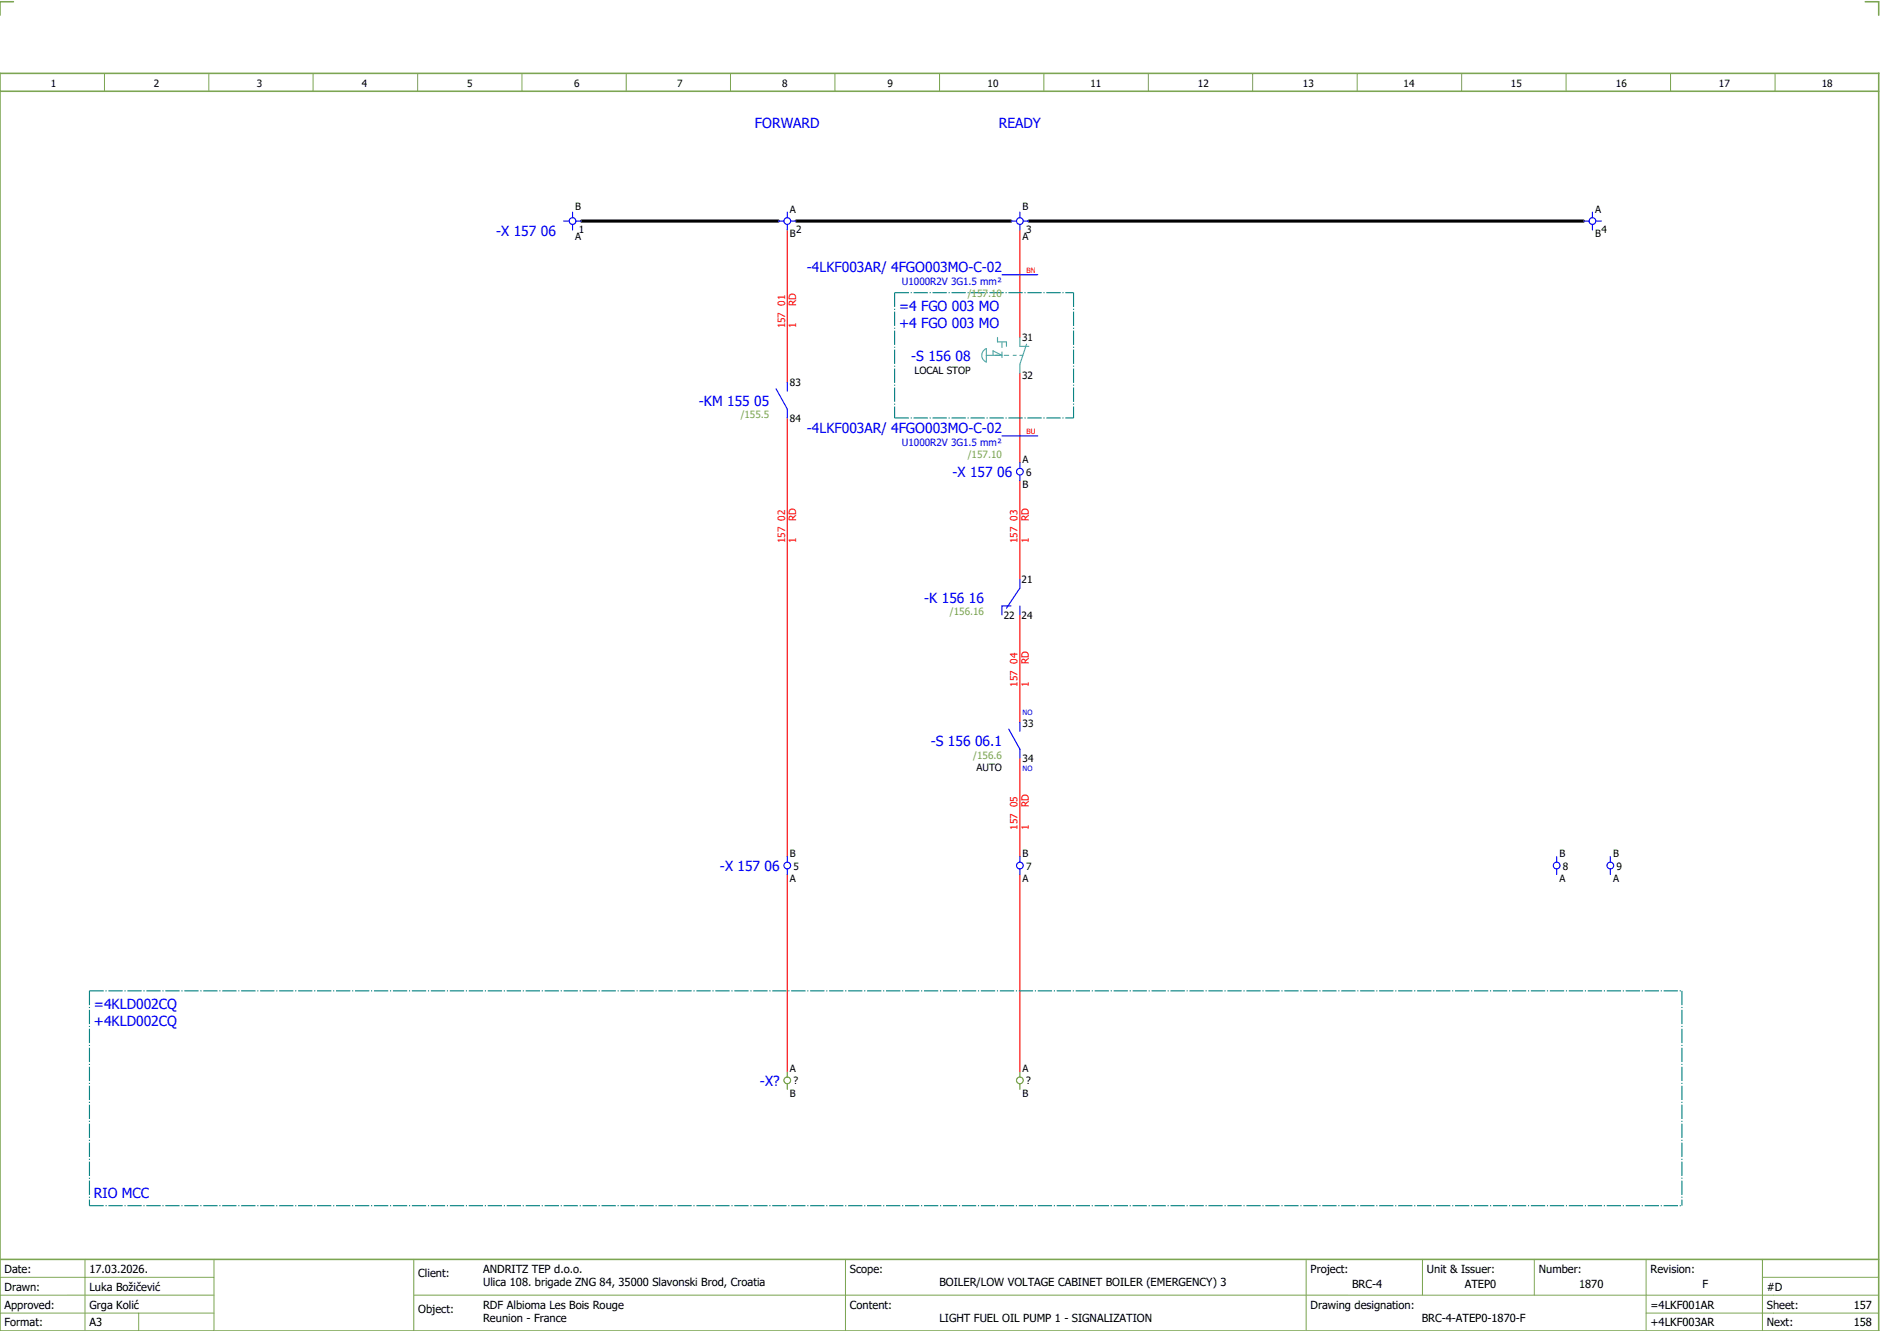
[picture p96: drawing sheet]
<svg xmlns="http://www.w3.org/2000/svg" width="421mm" height="297mm" viewBox="0 0 421 297" stroke-linecap="round" stroke-linejoin="round" font-family="sans-serif">
<defs><g id="words">
<g font-size="3.1" fill="#00f">
<text x="168.8" y="28.5">FORWARD</text>
<text x="223.3" y="28.5">READY</text>
<text x="110.9" y="52.7">-X 157 06</text>
<text x="180.4" y="60.8">-4LKF003AR/ 4FGO003MO-C-02</text>
<text x="201" y="69.5">=4 FGO 003 MO</text>
<text x="201" y="73.3">+4 FGO 003 MO</text>
<text x="203.7" y="80.6">-S 156 08</text>
<text x="156.2" y="90.6">-KM 155 05</text>
<text x="180.4" y="96.8">-4LKF003AR/ 4FGO003MO-C-02</text>
<text x="212.9" y="106.6">-X 157 06</text>
<text x="206.6" y="134.6">-K 156 16</text>
<text x="208.1" y="166.6">-S 156 06.1</text>
<text x="161" y="194.6">-X 157 06</text>
<text x="21" y="225.5">=4KLD002CQ</text>
<text x="21" y="229.3">+4KLD002CQ</text>
<text x="169.9" y="242.6">-X?</text>
<text x="21" y="267.8">RIO MCC</text>
</g>
<g font-size="2.5">
<text x="1" y="284.4">Date:</text>
<text x="20" y="284.4">17.03.2026.</text>
<text x="93.5" y="285.4">Client:</text>
<text x="108" y="284.4">ANDRITZ TEP d.o.o.</text>
<text x="108" y="287.4">Ulica 108. brigade ZNG 84, 35000 Slavonski Brod, Croatia</text>
<text x="190" y="284.4">Scope:</text>
<text x="210" y="287.4">BOILER/LOW VOLTAGE CABINET BOILER (EMERGENCY) 3</text>
<text x="293" y="284.4">Project:</text>
<text x="302.3" y="287.9">BRC-4</text>
<text x="319" y="284.4">Unit &amp; Issuer:</text>
<text x="327.5" y="287.9">ATEP0</text>
<text x="344" y="284.4">Number:</text>
<text x="353" y="287.9">1870</text>
<text x="369" y="284.4">Revision:</text>
<text x="380.6" y="287.9">F</text>
<text x="1" y="288.4">Drawn:</text>
<text x="1" y="292.4">Approved:</text>
<text x="20" y="292.4">Grga Kolić</text>
<text x="20" y="288.4">Luka Božičević</text>
<text x="93.5" y="293.4">Object:</text>
<text x="108" y="292.4">RDF Albioma Les Bois Rouge</text>
<text x="190" y="292.4">Content:</text>
<text x="293" y="292.4">Drawing designation:</text>
<text x="369" y="292.4">=4LKF001AR</text>
<text x="395" y="292.4">Sheet:</text>
<text x="395" y="288.4">#D</text>
<text x="414.4" y="292.4">157</text>
<text x="1" y="296.4">Format:</text>
<text x="20" y="296.4">A3</text>
<text x="108" y="295.4">Reunion - France</text>
<text x="210" y="295.4">LIGHT FUEL OIL PUMP 1 - SIGNALIZATION</text>
<text x="317.8" y="295.4">BRC-4-ATEP0-1870-F</text>
<text x="369" y="296.4">+4LKF003AR</text>
<text x="395" y="296.4">Next:</text>
<text x="414.4" y="296.4">158</text>
</g>
<g font-size="2.2">
<text x="11.4" y="19.4">1</text>
<text x="34.4" y="19.4">2</text>
<text x="57.4" y="19.4">3</text>
<text x="80.9" y="19.4">4</text>
<text x="104.4" y="19.4">5</text>
<text x="128.4" y="19.4">6</text>
<text x="151.4" y="19.4">7</text>
<text x="174.9" y="19.4">8</text>
<text x="198.4" y="19.4">9</text>
<text x="220.8" y="19.4">10</text>
<text x="243.8" y="19.4">11</text>
<text x="267.8" y="19.4">12</text>
<text x="291.3" y="19.4">13</text>
<text x="313.8" y="19.4">14</text>
<text x="337.8" y="19.4">15</text>
<text x="361.3" y="19.4">16</text>
<text x="384.3" y="19.4">17</text>
<text x="407.3" y="19.4">18</text>
<text x="128.6" y="46.9">B</text>
<text x="176.6" y="47.5">A</text>
<text x="228.6" y="46.9">B</text>
<text x="356.6" y="47.5">A</text>
<text x="128.6" y="53.6">A</text>
<text x="129.4" y="52">1</text>
<text x="176.6" y="53">B</text>
<text x="178" y="52">2</text>
<text x="228.6" y="53.6">A</text>
<text x="229.4" y="52">3</text>
<text x="356.6" y="53">B</text>
<text x="358" y="52">4</text>
<text x="228.5" y="76.1">31</text>
<text x="204.4" y="83.5">LOCAL STOP</text>
<text x="176.6" y="86.3">83</text>
<text x="228.5" y="84.6">32</text>
<text x="176.6" y="94.2">84</text>
<text x="228.6" y="103.5">A</text>
<text x="229.4" y="106.3">6</text>
<text x="228.6" y="109">B</text>
<text x="228.4" y="130.3">21</text>
<text x="224.4" y="138.2">22</text>
<text x="228.4" y="138.2">24</text>
<text x="228.6" y="162.3">33</text>
<text x="218.3" y="172.2">AUTO</text>
<text x="228.6" y="170.2">34</text>
<text x="176.6" y="191.5">B</text>
<text x="228.6" y="191.5">B</text>
<text x="348.6" y="191.5">B</text>
<text x="360.6" y="191.5">B</text>
<text x="176.6" y="197">A</text>
<text x="177.4" y="194.3">5</text>
<text x="228.6" y="197">A</text>
<text x="229.4" y="194.3">7</text>
<text x="348.6" y="197">A</text>
<text x="349.4" y="194.3">8</text>
<text x="360.6" y="197">A</text>
<text x="361.4" y="194.3">9</text>
<text x="176.6" y="239.5">A</text>
<text x="228.6" y="239.5">A</text>
<text x="176.6" y="245">B</text>
<text x="177.4" y="242.3">?</text>
<text x="228.6" y="245">B</text>
<text x="229.4" y="242.3">?</text>
</g>
<g font-size="2.2" fill="#00f">
<text x="201.6" y="63.6">U1000R2V 3G1.5 mm²</text>
<text x="201.6" y="99.6">U1000R2V 3G1.5 mm²</text>
</g>
<g font-size="2.2" fill="#f00">
<text x="178" y="68.4" transform="rotate(-90 178 68.4)">RD</text>
<text x="175.5" y="73.4" transform="rotate(-90 175.5 73.4)">157 01</text>
<text x="178" y="73.4" transform="rotate(-90 178 73.4)">1</text>
<text x="178" y="116.4" transform="rotate(-90 178 116.4)">RD</text>
<text x="230" y="116.4" transform="rotate(-90 230 116.4)">RD</text>
<text x="175.5" y="121.4" transform="rotate(-90 175.5 121.4)">157 02</text>
<text x="178" y="121.4" transform="rotate(-90 178 121.4)">1</text>
<text x="227.5" y="121.4" transform="rotate(-90 227.5 121.4)">157 03</text>
<text x="230" y="121.4" transform="rotate(-90 230 121.4)">1</text>
<text x="230" y="148.4" transform="rotate(-90 230 148.4)">RD</text>
<text x="227.5" y="153.4" transform="rotate(-90 227.5 153.4)">157 04</text>
<text x="230" y="153.4" transform="rotate(-90 230 153.4)">1</text>
<text x="227.5" y="185.4" transform="rotate(-90 227.5 185.4)">157 05</text>
<text x="230" y="185.4" transform="rotate(-90 230 185.4)">1</text>
<text x="230" y="180.4" transform="rotate(-90 230 180.4)">RD</text>
</g>
<g font-size="2.2" fill="#7ca552">
<text x="216.4" y="66.3">/157.10</text>
<text x="165.6" y="93.5">/155.5</text>
<text x="216.4" y="102.3">/157.10</text>
<text x="212.4" y="137.5">/156.16</text>
<text x="217.6" y="169.5">/156.6</text>
</g>
<g font-size="1.6" fill="#f00">
<text x="229.5" y="60.9">BN</text>
<text x="229.5" y="96.9">BU</text>
</g>
<g font-size="1.6" fill="#00f">
<text x="228.6" y="159.8">NO</text>
<text x="228.6" y="172.3">NO</text>
</g>
</g></defs>
<path d="M0 16.4h420v281h-420zM3 .4h-3v3M417 .4h3v3M0 20.4h420M0 281.4h420" fill="none" stroke="#7ca552" stroke-width=".35"/>
<g fill="none" stroke="#7ca552" stroke-width=".22">
<path d="M23.4 16.5v4M46.7 16.4v4M70 16.4v4M93.4 16.4v4M116.7 16.5v4M140 16.4v4M163.3 16.4v4M186.7 16.4v4M210 16.4v4M233.4 16.4v4M256.7 16.4v4M280 16.5v4"/>
<path d="M303.4 16.4v4M326.8 16.4v4M350.1 16.4v4M373.5 16.4v4M396.8 16.4v4M0 285.4h47.8M0 293.4h47.8M19 281.4v16M31 293.4v4M47.8 281.4v16M47.8 289.4h-47.8M92.5 281.4v16"/>
<path d="M92.5 289.4h327.5M189 281.4v16M292 281.4v15.8M318 281.4v8M343 281.4v8M368 281.4v15.8M368 293.4h52M394 285.4h26M394 281.4v15.8"/>
</g>
<path d="M176 51.4v34M228 51.4v24M176 93.4v98M228 83.4v20M228 107.4v22M228 137.4v24M228 169.4v22M176 195.4v44M228 195.4v44" fill="none" stroke="#f00" stroke-width=".25"/>
<path d="M130 49.4h44M178 49.4h48M230 49.4h124" fill="none" stroke="#000" stroke-width=".7"/>
<g fill="none" stroke="#00f" stroke-width=".25">
<path d="M126 49.4h1.3M128 47.4v1.2M128 50.1v1.3M128.8 49.4h1.2M174 49.4h1.3M176 47.4v1.2M176 50.1v1.3M176.8 49.4h1.2M226 49.4h1.2M228 47.4v1.2M228 50.1v1.3M228.7 49.4h1.3"/>
<path d="M354 49.4h1.3M356 47.4v1.2M356 50.1v1.3M356.8 49.4h1.2M224 61.4h8M173.5 86.9l2.5 4.5v2M176 85.4v2M224 97.4h8M228 103.4v1.2M228 106.1v1.3M226 135.4h-2v2M228 135.4v2"/>
<path d="M228 129.4v2l-3 4.5M225.5 162.9l2.5 4.5v2M228 161.4v2M176 191.4v1.2M176 194.1v1.3M228 191.4v1.2M228 194.1v1.3M348 191.4v1.2M348 194.1v1.3M360 191.4v1.2M360 194.1v1.3"/>
<circle cx="128" cy="49.4" r=".75"/>
<circle cx="176" cy="49.4" r=".75"/>
<circle cx="228" cy="49.4" r=".75"/>
<circle cx="356" cy="49.4" r=".75"/>
<circle cx="228" cy="105.4" r=".75"/>
<circle cx="176" cy="193.4" r=".75"/>
<circle cx="228" cy="193.4" r=".75"/>
<circle cx="348" cy="193.4" r=".75"/>
<circle cx="360" cy="193.4" r=".75"/>
</g>
<path d="M200 65.4h40M200 65.4v28M240 65.4v28M200 93.4h40M20 221.4h356M20 221.4v48M376 221.4v48M20 269.4h356" fill="none" stroke="#007f7f" stroke-width=".25" stroke-dasharray="3.2 .4 .3 .4" stroke-linecap="butt"/>
<path d="M219.8 78.4l.7-.5v3a1.61 1.61 0 0 1-.7-2.5zM220.5 79.4h3.5l-2-1v1M223 75.4v1h2v1M224 76.4v1.2M224 78.6v1.3M224.5 79.4h1M227.2 79.4h-.7M228 75.4v2h2M228 79.4h.7M229.5 76.9l-1.5 4.5M228 81.4v2" fill="none" stroke="#52a5a5" stroke-width=".25"/>
<g fill="none" stroke="#a57c00" stroke-width=".25">
<path d="M176 239.4v1.2M228 239.4v1.2M176 242.1v1.3M228 242.1v1.3"/>
<circle cx="176" cy="241.4" r=".75"/>
<circle cx="228" cy="241.4" r=".75"/>
</g>
<use href="#words"/>
</svg>
